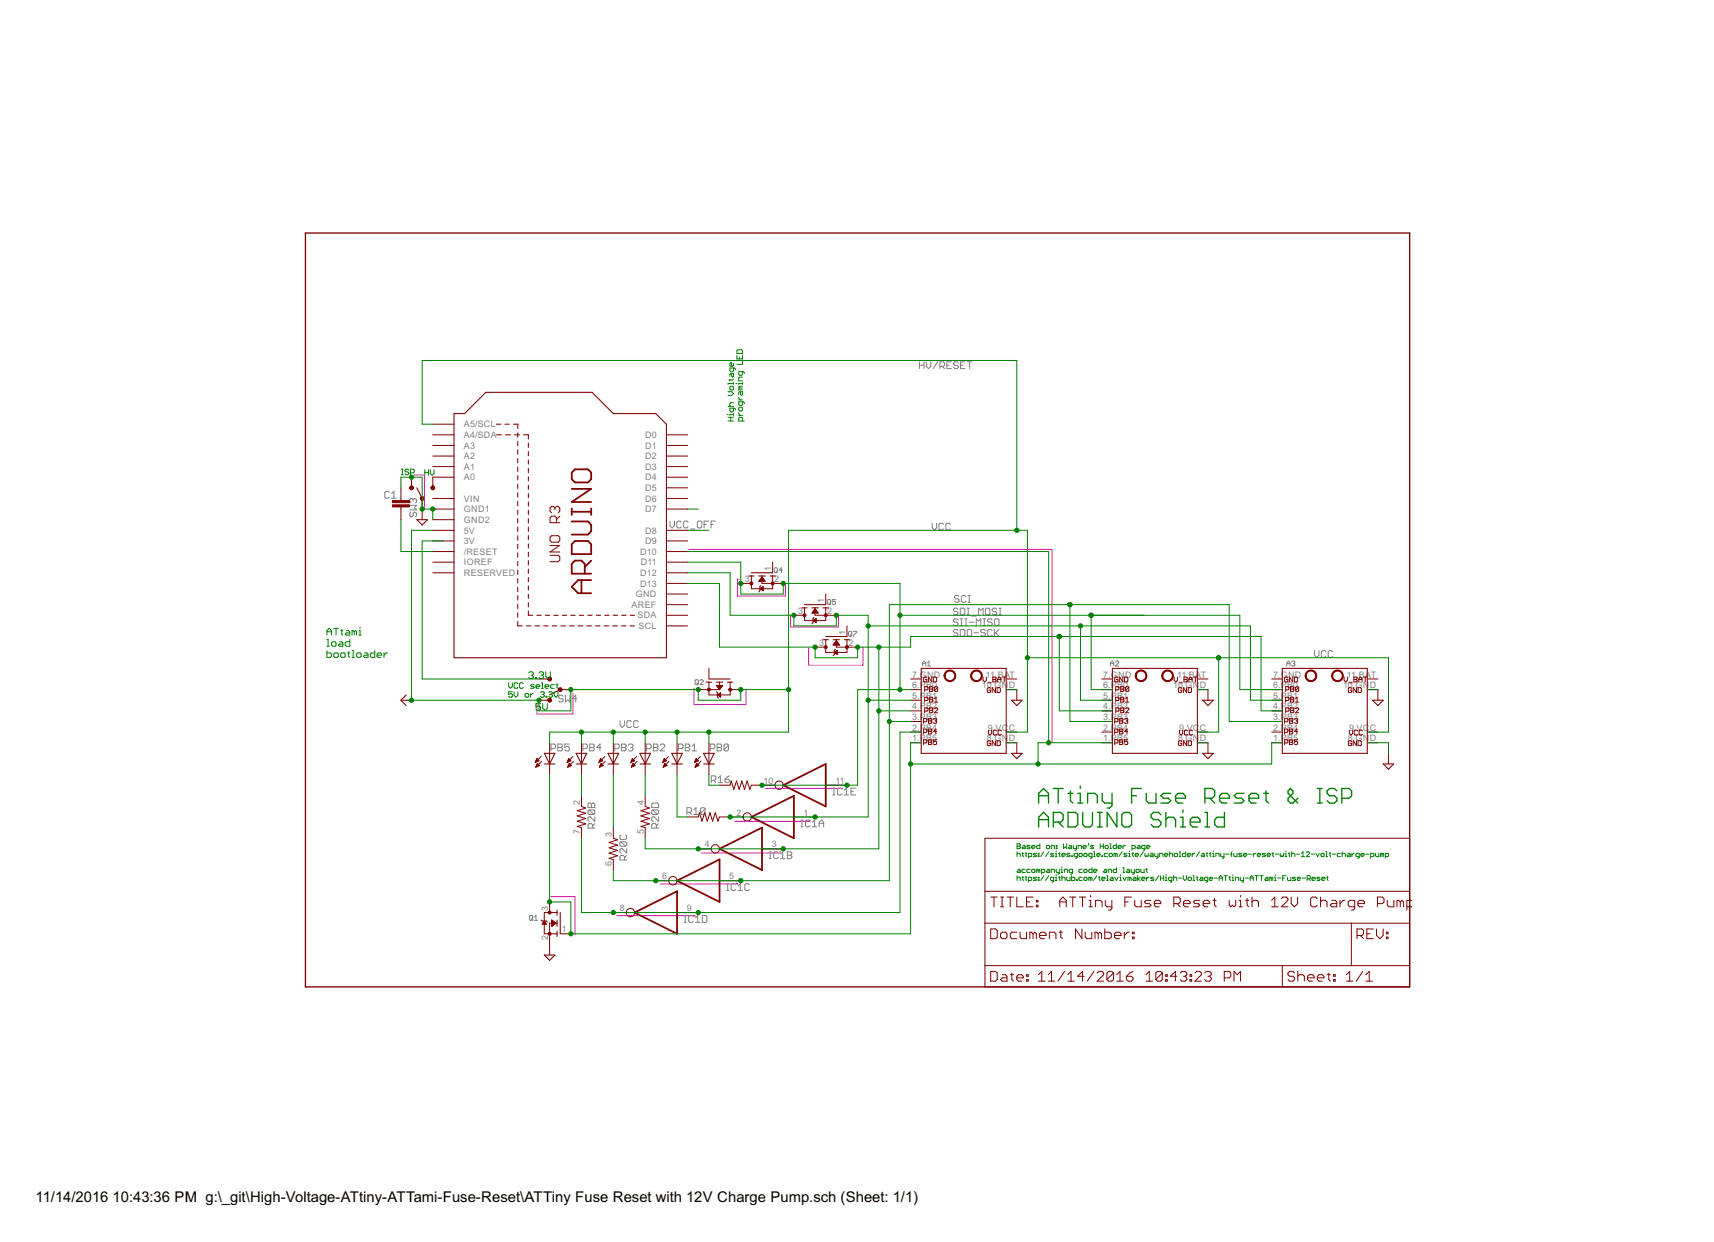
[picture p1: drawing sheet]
<svg xmlns="http://www.w3.org/2000/svg" width="410mm" height="297mm" viewBox="0 0 410 297" stroke-linecap="round" stroke-linejoin="round" font-family="sans-serif">
<defs><g id="words">
<g font-size="4">
<text x="8.5" y="287.5">11/14/2016</text>
<text x="26.9" y="287.5">10:43:36 PM g:\_git\High-Voltage-ATtiny-ATTami-Fuse-Reset\ATTiny Fuse Reset with 12V Charge Pump.sch (Sheet: 1/1)</text>
</g>
<g font-size="2.4" fill="#808080">
<text x="111" y="102.2">A5/SCL</text>
<text x="111" y="104.7">A4/SDA</text>
<text x="111" y="107.3">A3</text>
<text x="154.3" y="104.7">D0</text>
<text x="154.3" y="107.3">D1</text>
<text x="111" y="109.8">A2</text>
<text x="111" y="112.4">A1</text>
<text x="154.3" y="109.8">D2</text>
<text x="154.3" y="112.4">D3</text>
<text x="111" y="114.9">A0</text>
<text x="111" y="120">VIN</text>
<text x="154.3" y="114.9">D4</text>
<text x="154.3" y="117.4">D5</text>
<text x="154.3" y="120">D6</text>
<text x="111" y="122.5">GND1</text>
<text x="111" y="125.1">GND2</text>
<text x="154.3" y="122.5">D7</text>
<text x="110.9" y="127.6">5V</text>
<text x="110.9" y="130.1">3V</text>
<text x="154.3" y="127.6">D8</text>
<text x="154.3" y="130.1">D9</text>
<text x="110.9" y="132.7">/RESET</text>
<text x="111" y="135.2">IOREF</text>
<text x="111" y="137.8">RESERVED</text>
<text x="153.1" y="132.7">D10</text>
<text x="153.1" y="137.8">D12</text>
<text x="153.2" y="135.2">D11</text>
<text x="184.4" y="136.6" transform="rotate(-90 184.4 136.6)">1</text>
<text x="152.1" y="142.8">GND</text>
<text x="153.1" y="140.3">D13</text>
<text x="178.2" y="139.2">3</text>
<text x="185.1" y="139.2">2</text>
<text x="151.1" y="145.4">AREF</text>
<text x="152.4" y="147.9">SDA</text>
<text x="190.9" y="146.8">3</text>
<text x="197.1" y="144.3" transform="rotate(-90 197.1 144.3)">1</text>
<text x="197.8" y="146.8">2</text>
<text x="152.7" y="150.5">SCL</text>
<text x="195.9" y="154.4">3</text>
<text x="202.2" y="151.9" transform="rotate(-90 202.2 151.9)">1</text>
<text x="202.9" y="154.4">2</text>
<text x="218.1" y="162">7.GND</text>
<text x="218.1" y="164.6">6.PB0</text>
<text x="218.1" y="167.1">5.PB1</text>
<text x="234.9" y="164.6">10.GN</text>
<text x="235.8" y="162">11.BAT</text>
<text x="241.2" y="164.6">D</text>
<text x="263.9" y="162">7.GND</text>
<text x="263.9" y="164.6">6.PB0</text>
<text x="263.9" y="167.1">5.PB1</text>
<text x="280.6" y="164.6">10.GN</text>
<text x="281.5" y="162">11.BAT</text>
<text x="287" y="164.6">D</text>
<text x="304.5" y="162">7.GND</text>
<text x="304.5" y="164.6">6.PB0</text>
<text x="304.5" y="167.1">5.PB1</text>
<text x="321.2" y="164.6">10.GN</text>
<text x="322.1" y="162">11.BAT</text>
<text x="327.6" y="164.6">D</text>
<text x="218.1" y="169.7">4.PB2</text>
<text x="218.1" y="172.2">3.PB3</text>
<text x="263.9" y="169.7">4.PB2</text>
<text x="263.9" y="172.2">3.PB3</text>
<text x="304.5" y="169.7">4.PB2</text>
<text x="304.5" y="172.2">3.PB3</text>
<text x="218.1" y="174.7">2.PB4</text>
<text x="218.1" y="177.3">1.PB5</text>
<text x="236" y="177.3">8.GN</text>
<text x="236.3" y="174.7">9.VC</text>
<text x="241.2" y="177.3">D</text>
<text x="241.2" y="174.7">C</text>
<text x="263.9" y="174.7">2.PB4</text>
<text x="263.9" y="177.3">1.PB5</text>
<text x="281.8" y="177.3">8.GN</text>
<text x="282" y="174.7">9.VC</text>
<text x="287" y="174.7">C</text>
<text x="287" y="177.3">D</text>
<text x="304.5" y="174.7">2.PB4</text>
<text x="304.5" y="177.3">1.PB5</text>
<text x="322.4" y="177.3">8.GN</text>
<text x="322.6" y="174.7">9.VC</text>
<text x="327.6" y="177.3">D</text>
<text x="327.6" y="174.7">C</text>
<text x="182.6" y="187.4">10</text>
<text x="199.8" y="187.4">11</text>
<text x="138.7" y="192.5" transform="rotate(-90 138.7 192.5)">2</text>
<text x="153.9" y="192.5" transform="rotate(-90 153.9 192.5)">4</text>
<text x="176.2" y="195">2</text>
<text x="192.2" y="195">1</text>
<text x="138.7" y="199.5" transform="rotate(-90 138.7 199.5)">7</text>
<text x="146.3" y="200.1" transform="rotate(-90 146.3 200.1)">3</text>
<text x="153.9" y="199.5" transform="rotate(-90 153.9 199.5)">5</text>
<text x="168.6" y="202.7">4</text>
<text x="184.6" y="202.7">3</text>
<text x="146.3" y="207.1" transform="rotate(-90 146.3 207.1)">6</text>
<text x="158.4" y="210.3">6</text>
<text x="174.4" y="210.3">5</text>
<text x="131.1" y="217.9" transform="rotate(-90 131.1 217.9)">3</text>
<text x="148.2" y="217.9">8</text>
<text x="164.3" y="217.9">9</text>
<text x="131.1" y="224.9" transform="rotate(-90 131.1 224.9)">2</text>
<text x="134.3" y="223">1</text>
</g>
</g></defs>
<g fill="none" stroke="#f0f" stroke-width=".24">
<path d="M98.9 113.6h2.6v8.2M164.7 131.4h86.9v46.2M177.2 138.5h-.8v4.1h11.4v-3.1M172.1 142.1v2.5M200.5 146.9v3h-11.4v-2.7M206.4 154.8v4.3h-13v-4.1M137 165.7v5.1h-8.6v-2.6M166 164.7v3.8h12.4v-3.6M183 188.6h18.5M193.7 196.2v.2h-18.1M131.7 214.4h5.8v9.2M147.4 219h18.8v.3"/>
<path d="M176.1 211.1l.3 .3h-18.5M186.6 203.5v.5h-18.8"/>
</g>
<g fill="none" stroke="#808080" stroke-width=".24">
<path d="M219.9 86.5v1.7M219.9 87.4h1.1M221 86.5v1.7M221.5 86.5v1.1l.6 .6 .5-.6v-1.1M224.3 86.5l-1.1 1.7M224.8 87.6h.8l.3-.2v-.6l-.3-.3h-.8v1.7M225.4 87.6l.5 .6M226.4 87.4h.6M227.5 86.5h-1.1v1.7h1.1M229.2 86.8l-.3-.3h-.6l-.2 .6 .2 .3h.6l.3 .5-.3 .3h-.6l-.2-.3M229.7 87.4h.6M230.8 86.5h-1.1v1.7h1.1"/>
<path d="M231.4 86.5h1.1M231.9 86.5v1.7M93.1 117.8l-.3-.3h-.5l-.3 .3v1.1l.3 .2h.5l.3-.2M93.7 119.1h1.1M93.7 118.1l.5-.6v1.6M98.8 119.5l-.2-.3h-.3l-.3 .3v.5l.3 .3M98.8 119.5v.3M98.8 119.5l.3-.3h.3l.2 .3v.5l-.2 .3M98 120.9h1.6l-.5 .5 .5 .5h-1.6M98.3 122.5l-.3 .3v.5l.3 .3h.3l.2-.3v-.5l.3-.3 .5 .3v.5l-.2 .3M160.2 124.6v1.1l.6 .6 .5-.6v-1.1M162.9 124.9l-.2-.3h-.6l-.2 .3v1.1l.2 .3h.6l.2-.3"/>
<path d="M164.6 124.9l-.3-.3h-.5l-.3 .3v1.1l.3 .3h.5l.3-.3M165.1 126.5h1.1M167 124.6h.6l.3 .3v1.1l-.3 .3h-.6l-.2-.3v-1.1zM168.4 125.4h.6M169.5 124.6h-1.1v1.7M170.1 125.4h.5M171.1 124.6h-1v1.7M185.4 135.8h.3l.2 .2v.8l-.2 .1h-.3l-.2-.1v-.8zM185.5 136.5l.4 .4M187.1 136.4h-.8l.6-.6v1.1M222.9 125.1v1.1l.6 .6 .5-.6v-1.1M225.7 125.4l-.3-.3h-.5l-.3 .3v1.1l.3 .3h.5l.3-.3"/>
<path d="M227.3 125.4l-.3-.3h-.5l-.3 .3v1.1l.3 .3h.5l.3-.3M198.1 143.4h.3l.2 .2v.8l-.2 .2h-.3l-.2-.2v-.8zM198.2 144.2l.4 .4M199.8 143.4h-.8v.6l.4-.2 .4 .2v.4l-.2 .2h-.4l-.2-.2M203.1 151h.4l.2 .2v.8l-.2 .2h-.4l-.2-.2v-.8zM203.3 151.8l.4 .4M204.1 151h.8l-.8 1.2M220.6 159.3v-.8l.4-.4 .4 .4v.8M220.6 158.7h.8M221.8 158.5l.4-.4v1.2M221.8 159.3h.8M229.1 150.8l-.3-.3h-.5l-.3 .3v.3l.3 .2h.5l.3 .3v.3l-.3 .2h-.5l-.3-.2"/>
<path d="M229.1 148.3l-.3-.3h-.5l-.3 .3v.2l.3 .3h.5l.3 .3v.3l-.3 .2h-.5l-.3-.2M229.1 145.7l-.3-.2h-.5l-.3 .2v.3l.3 .3h.5l.3 .2v.3l-.3 .3h-.5l-.3-.3M229.4 142.7l-.3-.3h-.5l-.3 .3v.2l.3 .3h.5l.3 .3v.3l-.3 .2h-.5l-.3-.2M229.7 150.5h.8l.3 .3v1.1l-.3 .2h-.8zM229.7 148h.5M229.7 149.6h.5M229.7 145.5h.8l.3 .2v1.1l-.3 .3h-.8zM229.9 148v1.6M230.8 148h.5M230.8 149.6h.5M231 142.7l-.3-.3h-.5l-.3 .3v1.1l.3 .2h.5l.3-.2M231 148v1.6"/>
<path d="M231.3 145.5h.5M231.3 147.1h.5M231.6 150.5h.5l.3 .3v1.1l-.3 .2h-.5l-.3-.2v-1.1zM231.6 142.4h.5M231.6 144h.5M231.6 145.5v1.6M231.8 142.4v1.6M231.8 148.8h1.1M232.4 147.3h1.1M232.9 151.3h1.1M233.5 149.6v-1.6l.5 .5 .6-.5v1.6M234 147.1v-1.6l.6 .5 .5-.5v1.6"/>
<path d="M235.1 148h.6M235.1 149.6h.6M235.4 148v1.6M235.7 150.8l-.3-.3h-.6l-.2 .3v.3l.2 .2h.6l.3 .3v.3l-.3 .2h-.6l-.2-.2M235.7 145.7l.2-.2h.6l.2 .2v1.1l-.2 .3h-.6l-.2-.3zM237.3 150.8l-.3-.3h-.5l-.3 .3v1.1l.3 .2h.5l.3-.2M237.3 148.3l-.3-.3h-.5l-.3 .3 .3 .5h.5l.3 .3v.3l-.3 .2h-.5l-.3-.2M237.8 148.3l.3-.3h.6l.2 .3v1.1l-.2 .2h-.6l-.3-.2zM237.8 150.5v1.6M238.1 151.3l.8 .8M238.4 145.7l-.3-.2h-.5l-.3 .2v.3l.3 .3h.5l.3 .2-.3 .6h-.5l-.3-.3M238.9 150.5l-1.1 1.1"/>
<path d="M239 145.5h.5M239 147.1h.5M239.2 145.5v1.6M265.6 158.7h.8M265.6 159.3v-.8l.4-.4 .4 .4v.8M266.8 158.3l.2-.2 .5 .2v.2l-.7 .8h.7M307.7 158.7h.8M307.7 159.3v-.8l.4-.4 .4 .4v.8M308.9 158.3l.6-.2 .2 .2-.2 .4M309.3 158.7h.2M309.5 158.7l.2 .2-.2 .4h-.4l-.2-.2M314.4 155.6v1.1l.5 .5 .5-.5v-1.1"/>
<path d="M317.1 155.9l-.3-.3h-.5l-.3 .3v1.1l.3 .2h.5l.3-.2M318.7 155.9l-.2-.3h-.6l-.3 .3v1.1l.3 .2h.6l.2-.2M131.8 179h.8l.3-.2v-.6l-.3-.3h-.8v1.7M133.4 177.9h.8l.3 .3-.3 .6 .3 .5-.3 .3h-.8zM133.4 178.8h.8M134.7 166.5l-.3-.2h-.5l-.3 .5 .3 .3h.5l.3 .5-.3 .3h-.5l-.3-.3M135.2 166.3v1.6l.6-.5 .5 .5v-1.6M136.1 177.9h-1.1v.9l.6-.3h.3l.2 .3v.5l-.2 .3h-.6l-.3-.3M138 167.1h-1.1l.8-.8v1.6M139.4 179h.8l.3-.2v-.6l-.3-.3h-.8v1.7M141 177.9h.8l.3 .3v.3l-.3 .3 .3 .2v.3l-.3 .3h-.8zM141 178.8h.8"/>
<path d="M143.8 178.8h-1.1l.8-.9v1.7M147 179h.8l.3-.2v-.6l-.3-.3h-.8v1.7M148.3 172.4v1.1l.5 .5 .6-.5v-1.1M148.7 177.9h.8l.2 .3v.3l-.2 .3 .2 .2v.3l-.2 .3h-.8zM148.7 178.8h.8M150.3 178.2l.3-.3h.5l.3 .3v.3l-.3 .3M150.8 178.8h.3M151 172.6l-.3-.2h-.5l-.3 .2v1.1l.3 .3h.5l.3-.3M151.1 178.8l.3 .2v.3l-.3 .3h-.5l-.3-.3M152.7 172.6l-.3-.2h-.6l-.2 .2v1.1l.2 .3h.6l.3-.3M154.6 179h.8l.3-.2v-.6l-.3-.3h-.8v1.7M156.3 177.9h.8l.3 .3v.3l-.3 .3 .3 .2v.3l-.3 .3h-.8z"/>
<path d="M156.3 178.8h.8M157.9 178.2l.3-.3h.5l.3 .3v.3l-1.1 1.1h1.1M162.2 179h.9l.2-.2v-.6l-.2-.3h-.9v1.7M163.9 177.9h.8l.3 .3v.3l-.3 .3 .3 .2v.3l-.3 .3h-.8zM163.9 178.8h.8M165.5 179.6h1.1M165.5 178.5l.6-.6v1.7M166.4 162.6l.6 .2v.7l-.2 .2h-.4l-.2-.2v-.7zM166.6 163.3l.4 .4M167.4 162.8l.2-.2h.4l.2 .2v.2l-.8 .7h.8M169.9 179h.8l.3-.2v-.6l-.3-.3h-.8v1.7M171.5 177.9h.8l.3 .3v.3l-.3 .3 .3 .2v.3l-.3 .3h-.8z"/>
<path d="M171.5 178.8h.8M174.2 178.2l-.2-.3h-.6l-.3 .3v1.1M174.2 178.2v1.1l-.2 .3h-.6l-.3-.3M174.2 178.2l-1.1 1.1M140.6 192.3l.3-.2h.3l.3 .2 .5-.2 .3 .2v.8h-1.7zM140.9 193.7l-.3 .3v.5l.3 .3h1.1M140.9 193.7h1.1l.3 .3v.5l-.3 .3M140.9 193.7l1.1 1.1M141.5 192.3v.8M141.7 198.1v-.8l-.2-.3h-.6l-.3 .3v.8h1.7M142.3 195.3v1.1l-1.1-1.1-.6 .3v.6l.3 .2M142.3 197l-.6 .5"/>
<path d="M148.5 199.7l-.2 .3v.5l.2 .3h1.1l.3-.3v-.5l-.3-.3M155.9 192.3l.2-.2h1.1l.3 .2v.8h-1.6zM156.1 193.7l-.2 .3v.5l.2 .3h1.1M156.1 193.7h1.1l.3 .3v.5l-.3 .3M156.1 193.7l1.1 1.1M157 198.1v-.8l-.3-.3h-.6l-.2 .3v.8h1.6M157.5 195.3v1.1l-1.1-1.1-.5 .3v.6l.2 .2M157.5 197l-.5 .5M164.3 194.2h.8l.3-.2v-.6l-.3-.2h-.8v1.6M164.8 194.2l.6 .6M165.9 193.7l.6-.5v1.6M165.9 194.8h1.1"/>
<path d="M168.6 193.4l-.2-.2h-.6l-.2 .2v1.1M168.6 193.4v1.1l-.2 .3h-.6l-.2-.3M168.6 193.4l-1 1.1M170.1 186.6h.8l.3-.2v-.6l-.3-.3h-.8v1.7M170.7 186.6l.5 .6M171.8 186.1l.5-.6v1.7M171.8 187.2h1M173.4 186.4h.8l.3 .5-.3 .3h-.5l-.3-.3zM174.5 185.5l-1.1 .9M191.6 197.7h.5M191.6 196.1h.5M191.8 196.1v1.6"/>
<path d="M193.7 196.4l-.2-.3h-.6l-.3 .3v1.1l.3 .2h.6l.2-.2M194.3 197.7h1.1M194.3 196.7l.5-.6v1.6M195.9 197.7v-1l.5-.6 .6 .6v1M195.9 196.9h1.1M199.2 190.1h.5M199.2 188.5h.5M199.4 188.5v1.6M201.3 188.8l-.2-.3h-.6l-.2 .3v1l.2 .3h.6l.2-.3M201.9 190.1h1.1M201.9 189l.5-.5v1.6M203.5 189.3h.6"/>
<path d="M204.6 188.5h-1.1v1.6h1.1M126.8 218.9h.4l.2 .2v.8l-.2 .2h-.4l-.2-.2v-.8zM127 219.7l.4 .4M127.8 219.3l.4-.4v1.2M148.5 201.3h1.1l.3 .3v.5l-.3 .3M148.5 201.3l-.2 .3v.5l.2 .3h1.1M148.5 201.3l1.1 1.1M149.4 205.7v-.8l-.3-.3h-.6l-.2 .3v.8h1.6M149.9 203v1l-1.1-1-.5 .2v.6l.2 .2M149.9 204.6l-.5 .5M163.6 219h.5M163.9 219v1.6"/>
<path d="M165.8 219.2l-.3-.2h-.5l-.3 .2v1.1l.3 .3h.5l.3-.3M166.3 219.5l.6-.5v1.6M168 219h.8l.3 .2v1.1l-.3 .3h-.8zM173.8 213h.5M173.8 211.3h.5M174.1 211.3v1.7M176 211.6l-.3-.3h-.6l-.2 .3v1.1l.2 .3h.6l.3-.3M176.5 213h1.1M176.5 211.9l.5-.6v1.7M179.2 211.6l-.3-.3h-.5l-.3 .3v1.1l.3 .3h.5l.3-.3M183.9 205.4h.6M183.9 203.7h.6"/>
<path d="M184.2 203.7v1.7M186.1 204l-.3-.3h-.5l-.3 .3v1.1l.3 .3h.5l.3-.3M186.7 205.4h1M186.7 204.3l.5-.6v1.7M188.3 203.7h.8l.3 .3v.3l-.3 .2 .3 .3v.3l-.3 .3h-.8zM188.3 204.5h.8M127.8 220.1h.8M163.6 220.6h.5M166.3 220.6h1.1"/>
</g>
<path d="M73 55.7h264.1v180.3h-264.1z" fill="none" stroke="#800000" stroke-width=".32"/>
<g fill="none" stroke="#800000" stroke-width=".24">
<path d="M95.9 116.7v3M98.4 114.1v2.6M101 119.2v5.1M103.5 104h5.1M103.5 106.5h5.1M103.5 109.1h5.1M103.5 111.6h5.1M103.5 119.2h5.1M103.5 101.5h5.1M108.6 114.1h-5.1v2.6M159.4 104h5.1M159.4 106.5h5.1"/>
<path d="M159.4 109.1h5.1M159.4 111.6h5.1M159.4 114.1h5.1M159.4 116.7h5.1M159.4 119.2h5.1M95.9 121.2v3.1M103.5 121.8h5.1M103.5 126.8h5.1M103.5 129.4h5.1M103.5 131.9h5.1M103.5 134.5h5.1M103.5 137h5.1"/>
<path d="M103.5 124.3h5.1M131.6 132.8h1.9l.4 .4v.8l-.4 .3h-1.9M131.6 128.5l.3-.4h1.6l.4 .4v.8l-.4 .4h-1.6l-.3-.4zM131.6 130.5h2.3l-2.3 1.5h2.3M132.7 121.5l.4-.4h.4l.4 .4v.8l-.4 .4M132.7 121.5l-.4-.4h-.4l-.3 .4v.8l.3 .4M132.7 121.5v.4M133.1 125v-1.2l-.4-.4h-.8l-.3 .4v1.2h2.3M133.9 123.4l-.8 .8M159.4 121.8h5.1M159.4 126.8h5.1M159.4 129.4h5.1"/>
<path d="M159.4 131.9h5.1M159.4 134.5h5.1M159.4 137h5.1M159.4 139.5h5.1M177.2 139.5h2.5M179.7 137.8v3h5.1v-3M181.5 138.9h1.4M181.6 138.8h1.2M181.7 138.7h1.1M181.8 138.6h.9M181.9 138.5h.7M182 138.3h.5"/>
<path d="M182.1 138.2h.3M182.2 138.1h.1M182.2 137.8v1.7h5.1M182.2 138l.8 1h-1.5zM184.8 134.5v2.5M159.4 142.1h5.1M159.4 144.6h5.1M159.4 149.7h5.1M159.4 147.2h5.1M169.5 159.9v2.5M181.7 140.8l.8-.5v1zM181.8 140.9h.7"/>
<path d="M181.8 140.7h.7M182 140l-.3 .3v1l-.2 .3M182 140.6h.5M182 141h.5M182.2 141.1h.3M182.2 140.5h.3M182.4 141.2h.1M182.4 140.4h.1M189.9 147.2h2.5M192.4 145.4v3h5.1v-3M194.3 146.5h1.3M194.4 146.4h1.1"/>
<path d="M194.4 148.4l.8-.5v1zM194.4 146.3h1M194.5 148.5h.7M194.5 146.2h.8M194.5 148.3h.7M194.6 146h.7M194.7 148.6h.5M194.7 147.7l-.3 .2v1l-.2 .3M194.7 145.9h.5M194.7 148.2h.5M194.8 145.8h.3M194.9 148.7h.3"/>
<path d="M194.9 145.7h.1M194.9 148.1h.3M194.9 145.4v1.8h5.1M194.9 154.8h2.6M194.9 145.6l.8 1h-1.5zM195 148.8h.2M195.1 148h.1M197.5 153v3h5.1v-3M197.5 142.1v2.5M199.3 154.1h1.4M199.4 154h1.2M199.5 156l.8-.5v1z"/>
<path d="M199.5 153.9h1M199.6 153.8h.8M199.6 155.9h.7M199.7 153.6h.6M199.7 156.2h.6M199.8 155.3l-.3 .2v1l-.2 .3M199.8 153.5h.4M199.8 155.8h.5M199.9 156.3h.4M199.9 153.4h.2M200 153.3h.1M200 153v1.8h5.1"/>
<path d="M200 155.7h.3M200 153.2l.8 1.1h-1.5zM200.1 156.4h.2M200.2 155.6h.1M200.3 156.5h.1M202.6 149.7v2.5M95.9 167.5h2.5M128.9 162.4h2.5M128.9 167.5h2.5M131.4 177.6v7.7M134 164.9h2.5M139.1 177.6v7.7"/>
<path d="M146.7 177.6v7.7M154.3 177.6v7.7M161.9 177.6v7.7M167 164.9h5.1M169.5 163.2v3h5.1v-3M169.5 177.6v7.7M171.3 165.4l.3 .3v1l.2 .3M171.3 163.9h1.5l-.7 1zM171.4 164h1.4M171.5 164.1h1.2M171.6 166.2l.7-.5v1zM171.6 164.3h1"/>
<path d="M171.7 164.4h.8M171.7 166.3h.6M171.8 164.5h.6M171.8 166.1h.5M171.9 164.6h.4M171.9 166.4h.4M171.9 165.9h.4M171.9 164.7h.3M172 164.9h.1M172.1 163.2v1.7M172.1 166.6h.2M172.1 165.8h.2"/>
<path d="M172.3 166.7h.1M172.3 165.7h.1M174.6 164.9h2.6M217.8 162.4h2.5M217.8 167.5h2.5M217.8 164.9h2.5M217.8 170h2.5M217.8 172.6h2.5M217.8 175.1h2.5M217.8 177.6h2.5M220.9 172.6h.6l.2-.2v-.4l-.2-.2h-.6v1.2M220.9 175.2h.6l.2-.2v-.4l-.2-.2h-.6v1.1"/>
<path d="M220.9 177.7h.6l.2-.2v-.4l-.2-.2h-.6v1.2M221.1 165h.6l.2-.2v-.4l-.2-.2h-.6v1.2M221.1 167.5h.6l.2-.2v-.4l-.2-.1h-.6v1.1M221.1 170.1h.6l.2-.2v-.4l-.2-.2h-.6v1.2M221.7 162.1l-.2-.2h-.4l-.2 .2v.8l.2 .2 .6-.2v-.4h-.4M222.1 176.9h.6l.1 .2-.1 .4 .1 .4-.1 .2h-.6zM222.1 171.8h.6l.1 .2-.1 .4 .1 .4-.1 .2h-.6zM222.1 174.4h.6l.1 .2-.1 .4 .1 .3-.1 .2h-.6zM222.1 172.4h.6M222.1 175h.6M222.1 177.5h.6M222.3 169.3h.6l.2 .2-.2 .4 .2 .4-.2 .2h-.6z"/>
<path d="M222.3 164.2h.6l.2 .2-.2 .4 .2 .4-.2 .2h-.6zM222.3 166.8h.6l.2 .1-.2 .4 .2 .4-.2 .2h-.6zM222.3 164.8h.6M222.3 167.3h.6M222.3 169.9h.6M222.8 161.9v1.2l-.7-1.2v1.2M223.2 161.9h.6l.2 .2v.8l-.2 .2h-.6zM223.2 172l.2-.2h.4l.2 .2-.2 .4M223.5 169.5l.2-.2h.4l.2 .2v.2l-.8 .8h.8M223.5 167.9h.8M223.5 167.2l.4-.4v1.1M223.6 172.4h.2"/>
<path d="M223.8 172.4l.2 .2-.2 .4h-.4l-.2-.2M224 176.9h-.8v.6l.4-.2 .4 .2v.4l-.2 .2h-.4l-.2-.2M224 175h-.8l.6-.6v1.1M224.3 164.4l-.2-.2h-.4l-.2 .2v.8M224.3 164.4v.8l-.2 .2h-.4l-.2-.2M224.3 164.4l-.8 .8M235.1 161.9v.8l.4 .4 .4-.4v-.8M236.3 163.3h.8M236.4 174.6v.8l.4 .4 .4-.4v-.8M236.9 164.7l-.2-.2h-.4l-.2 .2v.7l.2 .2 .6-.2v-.3h-.4M236.9 177.4l-.2-.2h-.4l-.2 .2v.7l.2 .2 .6-.2v-.3h-.4M237.4 161.9h.6l.2 .2-.2 .4 .2 .4-.2 .2h-.6z"/>
<path d="M237.4 162.5h.6M238.1 164.5v1.1l-.8-1.1v1.1M238.1 177.2v1.1l-.8-1.1v1.1M238.3 174.8l-.2-.2h-.4l-.1 .2v.8l.1 .2h.4l.2-.2M238.5 164.5h.6l.1 .2v.7l-.1 .2h-.6zM238.5 177.2h.6l.1 .2v.7l-.1 .2h-.6zM238.6 162.5h.8M238.6 163.1v-.8l.4-.4 .4 .4v.8M239.5 174.8l-.2-.2h-.4l-.2 .2v.8l.2 .2h.4l.2-.2M239.8 161.9h.8M240.2 161.9v1.2M240.6 164.9h2.6v2.6"/>
<path d="M240.6 177.6h2.6v2.6M240.6 162.4h2.6M240.6 175.1h2.6M263.5 162.4h2.5M263.5 167.5h2.5M263.5 164.9h2.5M263.5 170h2.5M263.5 172.6h2.5M263.5 175.1h2.5M263.5 177.6h2.5M266.6 172.6h.6l.2-.2v-.4l-.2-.2h-.6v1.2M266.6 175.2h.6l.2-.2v-.4l-.2-.2h-.6v1.1"/>
<path d="M266.6 177.7h.6l.2-.2v-.4l-.2-.2h-.6v1.2M266.8 165h.6l.2-.2v-.4l-.2-.2h-.6v1.2M266.8 167.5h.6l.2-.2v-.4l-.2-.1h-.6v1.1M266.8 170.1h.6l.2-.2v-.4l-.2-.2h-.6v1.2M267.4 162.1l-.2-.2-.6 .2v.8l.2 .2h.4l.2-.2v-.4h-.4M267.8 171.8h.6l.1 .2-.1 .4 .1 .4-.1 .2h-.6zM267.8 172.4h.6M267.8 174.4h.6l.1 .2-.1 .4 .1 .3-.1 .2h-.6zM267.8 175h.6M267.8 176.9h.6l.1 .2-.1 .4 .1 .4-.1 .2h-.6zM267.8 177.5h.6M268 164.2h.6l.2 .2-.2 .4 .2 .4-.2 .2h-.6z"/>
<path d="M268 164.8h.6M268 166.8h.6l.2 .1-.2 .4 .2 .4-.2 .2h-.6zM268 167.3h.6M268 169.3h.6l.2 .2-.2 .4 .2 .4-.2 .2h-.6zM268 169.9h.6M268.5 161.9v1.2l-.7-1.2v1.2M268.9 161.9h.6l.2 .2v.8l-.2 .2h-.6zM268.9 172l.2-.2h.4l.2 .2-.2 .4M269.2 167.9h.8M269.2 169.5l.2-.2h.4l.2 .2v.2l-.8 .8h.8M269.2 167.2l.4-.4v1.1M269.3 172.4h.2"/>
<path d="M269.5 172.4l.2 .2-.2 .4h-.4l-.2-.2M269.7 175h-.8l.6-.6v1.1M269.7 176.9h-.8v.6l.4-.2 .4 .2v.4l-.2 .2h-.4l-.2-.2M270 164.4l-.2-.2h-.4l-.2 .2v.8M270 164.4v.8l-.2 .2h-.4l-.2-.2M270 164.4l-.8 .8M280.8 161.9v.8l.4 .4 .4-.4v-.8M282 163.3h.8M282.1 174.6v.8l.4 .4 .4-.4v-.8M282.6 164.7l-.2-.2-.6 .2v.7l.2 .2h.4l.2-.2v-.3h-.4M282.6 177.4l-.2-.2-.6 .2v.7l.2 .2h.4l.2-.2v-.3h-.4M283.2 161.9h.5l.3 .2-.3 .4 .3 .4-.3 .2h-.5z"/>
<path d="M283.2 162.5h.5M283.8 164.5v1.1l-.8-1.1v1.1M283.8 177.2v1.1l-.8-1.1v1.1M284 174.8l-.2-.2h-.3l-.2 .2v.8l.2 .2h.3l.2-.2M284.2 164.5h.6l.2 .2v.7l-.2 .2h-.6zM284.2 177.2h.6l.2 .2v.7l-.2 .2h-.6zM284.3 162.5h.8M284.3 163.1v-.8l.4-.4 .4 .4v.8M285.2 174.8l-.2-.2h-.4l-.2 .2v.8l.2 .2 .6-.2M285.5 161.9h.8M285.9 161.9v1.2M286.4 162.4h2.5"/>
<path d="M286.4 164.9h2.5v2.6M286.4 175.1h2.5M286.4 177.6h2.5v2.6M304.1 162.4h2.6M304.1 167.5h2.6M304.1 164.9h2.6M304.1 170h2.6M304.1 172.6h2.6M304.1 175.1h2.6M304.1 177.6h2.6M307.2 172.6h.6l.2-.2v-.4l-.2-.2h-.6v1.2M307.2 175.2h.6l.2-.2v-.4l-.2-.2h-.6v1.1"/>
<path d="M307.2 177.7h.6l.2-.2v-.4l-.2-.2h-.6v1.2M307.5 165h.6l.2-.2v-.4l-.2-.2h-.6v1.2M307.5 167.5h.6l.2-.2v-.4l-.2-.1h-.6v1.1M307.5 170.1h.6l.2-.2v-.4l-.2-.2h-.6v1.2M308 162.1l-.2-.2h-.4l-.2 .2v.8l.2 .2h.4l.2-.2v-.4h-.4M308.4 171.8h.6l.2 .2-.2 .4 .2 .4-.2 .2h-.6zM308.4 172.4h.6M308.4 174.4h.6l.2 .2-.2 .4 .2 .3-.2 .2h-.6zM308.4 175h.6M308.4 176.9h.6l.2 .2-.2 .4 .2 .4-.2 .2h-.6zM308.4 177.5h.6M308.7 166.8h.5l.2 .1-.2 .4 .2 .4-.2 .2h-.5z"/>
<path d="M308.7 164.2h.5l.2 .2-.2 .4 .2 .4-.2 .2h-.5zM308.7 164.8h.5M308.7 167.3h.5M308.7 169.3h.5l.2 .2-.2 .4 .2 .4-.2 .2h-.5zM308.7 169.9h.5M309.2 161.9v1.2l-.8-1.2v1.2M309.6 161.9h.6l.1 .2v.8l-.1 .2h-.6zM309.6 172l.2-.2h.4l.1 .2-.1 .4M309.8 167.9h.8M309.8 169.5l.2-.2h.4l.2 .2v.2l-.8 .8h.8M309.8 167.2l.4-.4v1.1M310 172.4h.2"/>
<path d="M310.2 172.4l.1 .2-.1 .4h-.4l-.2-.2M310.3 176.9h-.7v.6l.4-.2 .3 .2v.4l-.1 .2h-.4l-.2-.2M310.3 175h-.7l.6-.6v1.1M310.6 164.4l-.2-.2h-.4l-.2 .2v.8M310.6 164.4v.8l-.2 .2h-.4l-.2-.2M310.6 164.4l-.8 .8M321.5 161.9v.8l.3 .4 .4-.4v-.8M322.6 163.3h.8M322.7 174.6v.8l.4 .4 .4-.4v-.8M323.3 164.7l-.2-.2h-.4l-.2 .2v.7l.2 .2h.4l.2-.2v-.3h-.4M323.3 177.4l-.2-.2h-.4l-.2 .2v.7l.2 .2h.4l.2-.2v-.3h-.4M323.8 161.9h.6l.2 .2-.2 .4 .2 .4-.2 .2h-.6z"/>
<path d="M323.8 162.5h.6M324.4 164.5v1.1l-.8-1.1v1.1M324.4 177.2v1.1l-.8-1.1v1.1M324.7 174.8l-.2-.2h-.4l-.2 .2v.8l.2 .2h.4l.2-.2M324.8 164.5h.6l.2 .2v.7l-.2 .2h-.6zM324.8 177.2h.6l.2 .2v.7l-.2 .2h-.6zM325 162.5h.8M325 163.1v-.8l.4-.4 .4 .4v.8M325.8 174.8l-.2-.2-.5 .2v.8l.2 .2h.3l.2-.2M326.1 161.9h.8M326.5 161.9v1.2M327 162.4h2.5"/>
<path d="M327 164.9h2.5v2.6M327 175.1h2.5M327 177.6h2.5M128.1 182.2h.1M128.1 182.1h.4M128.2 182h.6M128.2 183.5h.1M128.2 181.9h.6M128.2 183.3h.3M128.3 181.8h.4M128.3 183.2h.5M128.3 181.6h.3"/>
<path d="M128.3 183.1h.7M128.4 183h.5M128.4 181.5h.1M128.4 181.4l.5 .5-.9 .4zM128.4 182.8h.4M128.5 182.7h.2M128.5 182.6h.1M128.5 182.6l-.4 .9M128.5 182.6l.5 .5M129 183.1l-.9 .4M129.4 180.9l-1.4 1.4M129.5 182.1l-1.4 1.4"/>
<path d="M135.7 182.2h.1M135.7 182.1h.4M135.8 182h.6M135.8 183.5h.1M135.8 181.9h.7M135.8 183.3h.3M135.9 183.2h.5M135.9 181.8h.4M135.9 181.6h.3M135.9 183.1h.8M136 183h.5M136 181.5h.1"/>
<path d="M136 181.4l.5 .5-.9 .4zM136 182.8h.4M136.1 182.7h.2M136.1 182.6h.1M136.1 182.6l-.3 .9M136.1 182.6l.6 .5M136.7 183.1l-.9 .4M137 180.9l-1.4 1.4M137.2 182.1l-1.4 1.4M139.1 190.3v2.6l1 .4-2.1 .6 2.1 .6-2.1 .6 2.1 .7-2.1 .6 2.1 .6-2.1 .7 1.1 .2v2.6M143.3 182.2h.2M143.3 182.1h.4"/>
<path d="M143.4 182h.6M143.4 183.5h.1M143.4 181.9h.7M143.4 183.3h.3M143.5 183.2h.5M143.5 181.8h.5M143.6 181.6h.2M143.6 183.1h.7M143.6 181.5h.1M143.6 183h.5M143.6 181.4l.5 .5-.8 .4zM143.7 182.8h.3"/>
<path d="M143.7 182.7h.2M143.8 182.6h.1M143.8 182.6l-.4 .9M143.8 182.6l.5 .5M144.3 183.1l-.9 .4M144.7 180.9l-1.4 1.4M144.8 182.1l-1.4 1.4M146.7 197.9v2.6l1 .4-2 .6 2 .6-2 .7 2 .6-2 .6 2 .7-2 .6 1 .2v2.6M150.9 182.2h.2M151 182.1h.4M151 183.5h.1M151 182h.6"/>
<path d="M151.1 181.9h.6M151.1 183.3h.2M151.1 181.8h.5M151.1 183.2h.5M151.2 181.6h.2M151.2 183.1h.7M151.2 181.5h.1M151.2 183h.6M151.3 181.4l.5 .5-.9 .4zM151.3 182.8h.3M151.3 182.7h.2M151.4 182.6h.1"/>
<path d="M151.4 182.6l-.4 .9M151.4 182.6l.5 .5M151.9 183.1l-.9 .4M152.3 180.9l-1.4 1.4M152.4 182.1l-1.4 1.4M154.3 190.3v2.6l1 .4-2 .6 2 .6-2 .6 2 .7-2 .6 2 .6-2 .7 1 .2v2.6M158.5 182.2h.2M158.6 182.1h.4M158.6 183.5h.1M158.6 182h.7M158.7 181.9h.6M158.7 183.3h.3"/>
<path d="M158.7 181.8h.5M158.7 183.2h.5M158.8 181.6h.3M158.8 183.1h.7M158.8 181.5h.2M158.8 183h.6M158.9 181.4l.5 .5-.9 .4zM158.9 182.8h.4M158.9 182.7h.3M159 182.6h.1M159 182.6l-.4 .9M159 182.6l.5 .5"/>
<path d="M159.5 183.1l-.9 .4M159.9 180.9l-1.4 1.4M160 182.1l-1.4 1.4M164.5 195.4h2.5l.3-1 .6 2 .6-2 .7 2 .6-2 .6 2 .7-2 .6 2 .4-1h5.6M166.2 182.2h.1M166.2 182.1h.4M166.2 182h.7M166.2 183.5h.1M166.3 181.9h.6M166.3 183.3h.3M166.3 181.8h.5M166.3 183.2h.6"/>
<path d="M166.4 181.6h.3M166.4 183.1h.7M166.5 181.5h.1M166.5 183h.5M166.5 181.4l.5 .5-.9 .4zM166.5 182.8h.4M166.6 182.7h.2M166.6 182.6h.1M166.6 182.6l-.4 .9M166.6 182.6l.5 .5M167.1 183.1l-.9 .4M167.5 180.9l-1.4 1.4"/>
<path d="M167.6 182.1l-1.4 1.4M172.1 187.8h2.5l.3-1 .6 2 .6-2 .7 2 .6-2 .7 2 .6-2 .6 2 .4-1h5.6M189.9 195.4h5M197.5 187.8h5.1M332.1 180.2v2.5M131.4 215.7v2.5M133.2 218.2h-3v5.1h3M146.7 218.2h3.1M156.8 210.6h3.1M161.9 218.2h5.1M167 203h3.1M172.1 210.6h5.1"/>
<path d="M182.2 203h5.1M235.6 200.5h101.5v35.5h-101.5zM235.6 213.2h101.5M236.9 214.5h1.6M237.7 214.5v2.4M239.3 214.5h.8M239.3 216.9h.8M239.7 214.5v2.4M240.8 214.5h1.6M241.6 214.5v2.4M243.2 214.5v2.4h1.5M245.5 215.7h.8"/>
<path d="M247.1 214.5h-1.6v2.4h1.6M247.9 216.5h.3v.4h-.3zM247.9 215.3h.3v.4h-.3zM253.4 215.7h1.6M253.4 216.9v-1.6l.8-.8 .8 .8v1.6M255.8 214.5h1.5M256.6 214.5v2.4M258.1 214.5h1.6M258.9 214.5v2.4M260.5 216.9h.7M260.5 215.3h.4v1.6M260.9 214.2v.3"/>
<path d="M262 216.9v-1.6h1.2l.4 .4v1.2M264.4 215.3v1.2l.4 .4h1.1M265.9 215.3v2l-.4 .4h-.4M269 215.7h.8M270.6 214.5h-1.6v2.4M271.4 215.3v1.2l.4 .4h1.1v-1.6M275.3 215.3h-1.2l-.4 .4 .4 .4h.8l.4 .4-.4 .4h-1.2M276.1 216.1h1.5v-.4l-.4-.4h-.8l-.3 .4v.8l.3 .4h.8M280.7 216.1h1.2l.4-.4v-.8l-.4-.4h-1.2v2.4M281.5 216.1l.8 .8M283.1 216.1h1.5v-.4l-.4-.4h-.7l-.4 .4v.8l.4 .4h.7M287 215.3h-1.2l-.4 .4 .4 .4h.8l.4 .4-.4 .4h-1.2"/>
<path d="M287.7 216.1h1.6v-.4l-.4-.4h-.8l-.4 .4v.8l.4 .4h.8M290.1 215.3h.8M290.5 214.9v1.6l.4 .4M294 215.3v1.2l.4 .4 .4-.4 .3 .4 .4-.4v-1.2M296.3 216.9h.8M296.3 215.3h.4v1.6M296.7 214.2v.3M297.9 215.3h.8M298.3 214.9v1.6l.4 .4M299.4 215.7l.4-.4h.8l.4 .4v1.2M299.4 214.5v2.4M304.1 216.9h1.6"/>
<path d="M304.1 215.3l.8-.8v2.4M306.5 214.9l.3-.4h.8l.4 .4v.4l-1.5 1.6h1.5M308.8 214.5v1.6l.8 .8 .7-.8v-1.6M315 214.9l-.4-.4h-.7l-.4 .4v1.6l.4 .4h.7l.4-.4M315.8 215.7l.4-.4h.8l.4 .4v1.2M315.8 214.5v2.4M318.5 215.3h.8l.4 .4v1.2h-1.2l-.4-.4 .4-.4h1.2M320.5 215.3v1.6M321.6 215.3h-.3l-.8 .8M324 216.9h-1.2l-.4-.4v-.8l.4-.4h1.2v2l-.4 .4h-.4M324.8 216.1h1.5v-.4l-.4-.4h-.7l-.4 .4v.8l.4 .4h.7M329.4 216.1h1.2l.4-.4v-.8l-.4-.4h-1.2v2.4"/>
<path d="M331.8 215.3v1.2l.4 .4h1.2v-1.6M334.9 215.7l-.4-.4h-.4v1.6M334.9 215.7v1.2M334.9 215.7l.4-.4 .4 .4v1.2M336.5 216.9h1M337.5 215.3h-1v2.4M129.4 220l.3 .3h1l.2 .2M129.7 221h.9M129.8 220.8h.7M129.9 220.7h.6M130 220.6h.4M130 220.5h.3"/>
<path d="M130.1 220.3h.1M130.2 220.3l.5 .7h-1zM132 221.1h.6M132 221h.8M132 220.7h.9M132 220.6h.7M132 220.5h.5M132 220.3h.4M132 220l1 .8-1 .8zM132 221.4h.1M132 221.3h.3M132 221.2h.4"/>
<path d="M132 220.2h.2M132 220.1h.1M133.2 220.8h-1.8v7.6M134 223.3h2.5M235.6 220.8h101.5M235.6 230.9h101.5M236.9 222.2h1.2l.4 .3v1.6l-.4 .4h-1.2zM236.9 232.3h1.2l.4 .4v1.6l-.4 .4h-1.2zM239.3 223.3l.4-.4h.8l.3 .4v.8l-.3 .4h-.8l-.4-.4zM239.7 233.1h.8l.3 .4v1.2h-1.1l-.4-.4 .4-.4h1.1M241.6 233.1h.8M242 232.7v1.6l.4 .4"/>
<path d="M243.2 233.9h1.5v-.4l-.4-.4h-.7l-.4 .4v.8l.4 .4h.7M243.2 222.9h-1.2l-.4 .4v.8l.4 .4h1.2M244 222.9v1.2l.3 .4h1.2v-1.6M245.5 234.3h.4v.4h-.4zM245.5 233.1h.4v.4h-.4zM247.1 223.3l-.4-.4h-.4v1.6M247.1 223.3l.4-.4 .4 .4v1.2M247.1 223.3v1.2M248.4 234.7h1.5M248.4 233.1l.8-.8v2.4M248.6 223.7h1.6v-.4l-.4-.4h-.8l-.4 .4v.8l.4 .4h.8M250.7 234.7h1.6"/>
<path d="M250.7 233.1l.8-.8v2.4M251 224.5v-1.6h1.1l.4 .4v1.2M253.3 222.9h.8M253.7 222.5v1.6l.4 .4M254.6 232.3l-1.6 2.4M255.4 234.7h1.5M255.4 233.1l.8-.8v2.4M258.8 222.2v2.3l-1.6-2.3v2.3M259.3 233.5h-1.6l1.2-1.2v2.4M259.5 222.9v1.2l.4 .4h1.2v-1.6M261.6 232.3l-1.5 2.4M262.4 232.7l.4-.4h.8l.3 .4v.4l-1.5 1.6h1.5"/>
<path d="M262.7 223.3l-.4-.4h-.4v1.6M262.7 223.3v1.2M262.7 223.3l.4-.4 .3 .4v1.2M264.2 222.2v2.3h1.2l.4-.4v-.8l-.4-.4h-1.2M266.3 232.7v1.6l-.4 .4h-.8l-.4-.4M266.3 232.7l-.4-.4h-.8l-.4 .4v1.6M266.3 232.7l-1.6 1.6M266.6 223.7h1.5v-.4l-.4-.4h-.7l-.4 .4v.8l.4 .4h.7M267.1 234.7h1.5M267.1 233.1l.8-.8v2.4M268.9 222.9v1.6M269.4 233.5h1.2l.4 .4v.4l-.4 .4h-.8l-.4-.4z"/>
<path d="M270.1 222.9h-.4l-.8 .8M270.8 224.1h.4v.4h-.4zM270.8 222.9h.4v.4h-.4zM271 232.3l-.8 .4-.8 .8M274.1 234.7h1.6M274.1 233.1l.8-.8v2.4M278 232.7v1.6l-.4 .4h-.8l-.4-.4M278 232.7l-.4-.4h-.8l-.4 .4v1.6M278 232.7l-1.6 1.6M278.8 234.3h.4v.4h-.4zM278.8 233.1h.4v.4h-.4zM281.5 233.5h-1.6l1.2-1.2v2.4"/>
<path d="M282.3 232.7l.4-.4h.7l.4 .4v.4l-.4 .4M283.1 233.5h.3M283.4 233.5l.4 .4v.4l-.4 .4h-.7l-.4-.4M284.6 234.3h.4v.4h-.4zM284.6 233.1h.4v.4h-.4zM285.8 232.7l.4-.4h.8l.3 .4v.4l-1.5 1.6h1.5M288.1 232.7l.4-.4h.8l.4 .4v.4l-.4 .4M288.9 233.5h.4M289.3 233.5l.4 .4v.4l-.4 .4h-.8l-.4-.4M292.8 233.9h1.2l.4-.4v-.8l-.4-.4h-1.2v2.4M295.1 234.7v-2.4l.8 .8 .8-.8v2.4M306.7 230.9v5.1"/>
<path d="M309.6 232.7l-.4-.4h-.8l-.4 .4v.4l.4 .4h.8l.4 .4v.4l-.4 .4h-.8l-.4-.4M310.4 233.5l.4-.4h.8l.4 .4v1.2M310.4 232.3v2.4M312.7 233.9h1.6v-.4l-.4-.4h-.8l-.4 .4v.8l.4 .4h.8M315.1 233.9h1.5v-.4l-.4-.4h-.8l-.3 .4v.8l.3 .4h.8M317.4 233.1h.8M317.8 232.7v1.6l.4 .4M319 234.3h.3v.4h-.3zM319 233.1h.3v.4h-.3zM322 234.7h1.6M322 233.1l.8-.8v2.4M323.2 220.8v10.1"/>
<path d="M324.5 223.7h1.2l.4-.4v-.8l-.4-.3h-1.2v2.3M325.3 223.7l.8 .8M325.9 232.3l-1.5 2.4M326.7 234.7h1.6M326.7 233.1l.8-.8v2.4M326.9 223.3h.8M328.4 222.2h-1.5v2.3h1.5M329.2 222.2v1.5l.8 .8 .8-.8v-1.5M331.6 224.1h.4v.4h-.4zM331.6 222.9h.4v.4h-.4z"/>
<circle cx="178.7" cy="195.4" r=".99"/>
<circle cx="186.3" cy="187.8" r=".99"/>
<circle cx="150.8" cy="218.2" r=".99"/>
<circle cx="160.9" cy="210.6" r=".99"/>
<circle cx="171.1" cy="203" r=".99"/>
</g>
<g fill="none" stroke="#800000" stroke-width=".25">
<path d="M108.6 98.9h2.5l5.1-5.1h25.4l5.1 5.1h10.1l2.6 2.6v55.8h-50.8zM99.7 116.7l1.3 2.5M118.7 101.5h1.1M118.7 104h1.2M120.8 101.5h1M120.9 104h1.2M122.8 101.5h1v1M123.1 104h1.1M123.8 103.5v1M123.8 105.6v1M123.8 107.6v1M123.8 109.6v1.1"/>
<path d="M123.8 111.7v1.1M123.8 113.7v1.1M123.8 115.8v1.1M123.8 117.9v1M123.8 119.9v1.1M125.2 104h1.2v1M126.4 106v1M126.4 108v1M126.4 110v1M126.4 112v1M126.4 114v1M126.4 116v1"/>
<path d="M126.4 118v1M99.7 124.3h2.5l-1.2 1.3zM123.8 122v1M123.8 124v1.1M123.8 126.1v1M123.8 128.1v1.1M123.8 130.2v1M123.8 132.2v1.1M123.8 134.3v1M123.8 136.3v1.1M123.8 138.4v1M126.4 120v1.1"/>
<path d="M126.4 122v1.1M126.4 124.1v1M126.4 126.1v1M126.4 128.1v1M126.4 130.1v1M126.4 132.1v1M126.4 134.1v1M126.4 136.1v1M126.4 138.1v1M179.1 137.8h1.2M179.7 137h5.1M181.5 137.8h1.5"/>
<path d="M184.1 137.8h1.3M123.8 148.6v1.1h1.1M123.8 140.4v1.1M123.8 142.5v1M123.8 144.5v1.1M123.8 146.6v1M125.9 149.7h1.1M126.4 146.1v1.1h1M126.4 140.1v1M126.4 142.1v1M126.4 144.1v1M128 149.7h1"/>
<path d="M128.4 147.2h1M130 149.7h1.1M130.4 147.2h1.1M132.1 149.7h1.1M132.5 147.2h1M134.2 149.7h1M134.5 147.2h1M136.2 149.7h1.1M136.5 147.2h1.1M138.3 149.7h1.1M138.6 147.2h1M140.4 149.7h1"/>
<path d="M140.6 147.2h1M142.4 149.7h1.1M142.6 147.2h1M144.5 149.7h1.1M144.7 147.2h1M146.6 149.7h1M146.7 147.2h1M148.6 149.7h1.1M148.7 147.2h1M150.7 149.7h1.1M150.7 147.2h1.1M191.8 145.4h1.2"/>
<path d="M192.4 144.6h5.1M194.2 145.4h1.5M196.8 153h1.3M196.8 145.4h1.3M197.5 152.2h5.1M199.3 153h1.5M201.9 153h1.3M220.3 159.9h20.3v20.3h-20.3zM266 159.9h20.4v20.3h-20.4zM306.7 159.9h20.3v20.3h-20.3zM97.2 166.2l-1.3 1.3 1.3 1.2M134 164.9l-2.6 1.3"/>
<path d="M168.9 163.2h1.3M169.5 162.4h5.1M171.3 163.2h1.5M174 163.2h1.3M241.9 167.5h2.6l-1.3 1.2zM287.6 167.5h2.6l-1.3 1.2zM328.3 167.5h2.5l-1.3 1.2zM130.2 180.2h2.5l-1.3 2.5zM130.2 182.7h2.5M137.8 180.2h2.5l-1.2 2.5zM137.8 182.7h2.5M145.4 180.2h2.6l-1.3 2.5z"/>
<path d="M145.4 182.7h2.6M153 180.2h2.6l-1.3 2.5zM153 182.7h2.6M160.7 180.2h2.5l-1.3 2.5zM160.7 182.7h2.5M168.3 180.2h2.5l-1.3 2.5zM168.3 182.7h2.5M241.9 180.2h2.6l-1.3 1.2zM287.6 180.2h2.6l-1.3 1.2zM330.8 182.7h2.5l-1.2 1.3zM133.2 217.6v1.3M134 218.2v5.1"/>
<path d="M130.2 228.4h2.5l-1.3 1.3zM133.2 220v1.6M133.2 222.7v1.3"/>
</g>
<g fill="none" stroke="#800000" stroke-width=".42">
<path d="M136.7 116.9h4.7l-4.7 3.2h4.7M137.5 112.2h3.1l.8 .8v1.6l-.8 .8h-3.1l-.8-.8v-1.6zM136.7 121.6v1.6M136.7 124.7h3.9l.8 .8v1.6l-.8 .7h-3.9M136.7 122.4h4.7M137.5 129.4h3.1l.8 .8v2.3h-4.7v-2.3zM139.1 138.7v3.2M139.8 137.2v-2.3l-.7-.8h-1.6l-.8 .8v2.3h4.7M141.4 138.7h-3.1l-1.6 1.6 1.6 1.6h3.1M141.4 134.1l-1.6 1.5M141.4 121.6v1.6M179.7 195.4l10.2-5.1v10.2z"/>
<path d="M187.3 187.8l10.2-5.1v10.2zM151.8 218.2l10.1-5v10.1zM161.9 210.6l10.2-5.1v10.2zM172.1 203l10.1-5.1v10.2z"/>
</g>
<g fill="#800000" stroke="#800000" stroke-width=".24">
<path d="M93.9 120.7h4v.5h-4z"/>
<path d="M93.9 119.7h4v.5h-4z"/>
</g>
<g fill="#800000" stroke="#800000" stroke-width=".24">
<path d="M131.2 167.1a.46 .46 0 0 1 .7 .2 .46 .46 0 0 1-.4 .6 .46 .46 0 0 1-.5-.4h.2a.26 .26 0 0 1 .3-.3 .26 .26 0 0 1 .1 .5 .26 .26 0 0 1-.4-.1l-.2-.1z" fill-rule="evenodd"/>
<path d="M131.2 162a.46 .46 0 0 1 .7 .2 .46 .46 0 0 1-.4 .7 .46 .46 0 0 1-.5-.5h.2a.26 .26 0 0 1 .3-.2 .26 .26 0 0 1 .1 .4 .26 .26 0 0 1-.4-.1l-.2-.1z" fill-rule="evenodd"/>
<path d="M133.7 164.6a.46 .46 0 0 1 .7 .2 .46 .46 0 0 1-.3 .6 .46 .46 0 0 1-.6-.5h.2a.26 .26 0 0 1 .4-.2 .26 .26 0 0 1 .1 .4 .26 .26 0 0 1-.4-.1l-.3-.1z" fill-rule="evenodd"/>
<path d="M226.2 160.7a1.4 1.4 0 0 1 2.2 .2 1.4 1.4 0 0 1-.8 2.1 1.4 1.4 0 0 1-1.8-1.4h.2a1.15 1.15 0 0 1 1.6-1.1 1.15 1.15 0 0 1 .3 2 1.15 1.15 0 0 1-1.8-.6l-.1-.3h-.2z" fill-rule="evenodd"/>
<path d="M232.5 160.7a1.4 1.4 0 0 1 2.2 .2 1.4 1.4 0 0 1-.8 2.1 1.4 1.4 0 0 1-1.8-1.4h.3a1.15 1.15 0 0 1 1.6-1.1 1.15 1.15 0 0 1 .3 2 1.15 1.15 0 0 1-1.9-.6v-.3h-.3z" fill-rule="evenodd"/>
<path d="M312.5 160.7a1.39 1.39 0 0 1 2.2 .2 1.39 1.39 0 0 1-.8 2.1 1.39 1.39 0 0 1-1.8-1.4h.3a1.14 1.14 0 0 1 1.7-.9 1.14 1.14 0 0 1 .1 1.9 1.14 1.14 0 0 1-1.8-.7v-.3h-.3z" fill-rule="evenodd"/>
<path d="M318.9 160.7a1.4 1.4 0 0 1 2.2 .2 1.4 1.4 0 0 1-.8 2 1.4 1.4 0 0 1-1.8-1.3h.2a1.14 1.14 0 0 1 1.7-.9 1.14 1.14 0 0 1 .2 1.9 1.14 1.14 0 0 1-1.8-.7l-.1-.3h-.2z" fill-rule="evenodd"/>
<path d="M271.9 160.7a1.39 1.39 0 0 1 2.2 .2 1.39 1.39 0 0 1-.8 2.1 1.39 1.39 0 0 1-1.8-1.4h.3a1.15 1.15 0 0 1 1.6-1.1 1.15 1.15 0 0 1 .3 2 1.15 1.15 0 0 1-1.9-.6v-.3h-.3z" fill-rule="evenodd"/>
<path d="M278.2 160.7a1.39 1.39 0 0 1 2.2 .2 1.39 1.39 0 0 1-.8 2.1 1.39 1.39 0 0 1-1.7-1.4h.2a1.14 1.14 0 0 1 1.6-1 1.14 1.14 0 0 1 .3 1.9 1.14 1.14 0 0 1-1.8-.6l-.1-.3h-.2z" fill-rule="evenodd"/>
<path d="M98.1 116.3a.46 .46 0 0 1 .8 .2 .46 .46 0 0 1-.4 .6 .46 .46 0 0 1-.5-.4h.2a.26 .26 0 0 1 .3-.2 .26 .26 0 0 1 .1 .4 .26 .26 0 0 1-.4-.1l-.2-.1z" fill-rule="evenodd"/>
<path d="M103.2 116.3a.46 .46 0 0 1 .7 .2 .46 .46 0 0 1-.3 .6 .46 .46 0 0 1-.5-.4h.2a.26 .26 0 0 1 .3-.2 .26 .26 0 0 1 .1 .4 .26 .26 0 0 1-.4-.1l-.2-.1z" fill-rule="evenodd"/>
<path d="M100.7 118.9a.46 .46 0 0 1 .7 .1 .46 .46 0 0 1-.3 .7 .46 .46 0 0 1-.6-.5h.2a.26 .26 0 0 1 .4-.2 .26 .26 0 0 1 .1 .4 .26 .26 0 0 1-.5-.1l-.2-.1z" fill-rule="evenodd"/>
<circle cx="169.5" cy="164.9" r=".36"/>
<circle cx="174.6" cy="164.9" r=".36"/>
<circle cx="202.6" cy="154.8" r=".36"/>
<circle cx="197.5" cy="154.8" r=".36"/>
<circle cx="197.5" cy="147.2" r=".36"/>
<circle cx="192.4" cy="147.2" r=".36"/>
<circle cx="184.8" cy="139.5" r=".36"/>
<circle cx="179.7" cy="139.5" r=".36"/>
<circle cx="131.4" cy="223.3" r=".36"/>
<circle cx="131.4" cy="218.2" r=".36"/>
</g>
<g fill="none" stroke="#008000" stroke-width=".32">
<path d="M248.4 192.1v-2.4l1.2-1.1 1.2 1.1v2.4M248.4 197.8v-2.3l1.2-1.2 1.2 1.2v2.3M248.4 190.3h2.4M248.4 196h2.4M251.9 188.6h2.4M251.9 196.6h1.8l.6-.6v-1.1l-.6-.6h-1.8v3.5M253.1 188.6v3.5M253.1 196.6l1.2 1.2M255.4 189.7h1.2M255.4 194.3h1.8l.6 .6v2.3l-.6 .6h-1.8zM256 189.1v2.4l.6 .6M257.8 189.7h.6v2.4"/>
<path d="M257.8 192.1h1.2M258.4 188v.6M259 194.3v2.9l.5 .6h1.2l.6-.6v-2.9M260.1 192.1v-2.4h1.8l.5 .6v1.8M262.4 194.3h1.2M262.4 197.8h1.2M263 194.3v3.5M263.6 189.7v1.8l.6 .6h1.8M266 189.7v3l-.6 .6h-.6M267.1 194.3v3.5l-2.3-3.5v3.5M268.3 194.9l.6-.6h1.1l.6 .6v2.3l-.6 .6h-1.1l-.6-.6zM270.6 190.3h1.2"/>
<path d="M273 188.6h-2.4v3.5M274.2 189.7v1.8l.5 .6h1.8v-2.4M277.6 194.9l-.5-.6h-1.2l-.6 .6v.6l.6 .5h1.2l.5 .6v.6l-.5 .6h-1.2l-.6-.6M278.8 196l.6-.5h1.2l.6 .5v1.8M278.8 194.3v3.5M280 189.7h-1.8l-.6 .6 .6 .6h1.2l.6 .6-.6 .6h-1.8M281.2 190.9h2.3v-.6l-.6-.6h-1.2l-.5 .6v1.2l.5 .6h1.2M282.3 197.8h1.2M282.3 195.5h.6v2.3M282.9 193.7v.6M284.7 196.6h2.3v-.6l-.6-.5h-1.2l-.5 .5v1.2l.5 .6h1.2M288.2 190.9h1.7l.6-.6v-1.2l-.6-.5h-1.7v3.5"/>
<path d="M288.2 194.3h.6v3.5M288.2 197.8h1.1M289.3 190.9l1.2 1.2M291.7 190.9h2.3v-.6l-.6-.6h-1.1l-.6 .6v1.2l.6 .6h1.1M292.8 194.3v3.5h-1.7l-.6-.6v-1.2l.6-.5h1.7M297.5 189.7h-1.7l-.6 .6 .6 .6h1.1l.6 .6-.6 .6h-1.7M298.7 190.9h2.3v-.6l-.6-.6h-1.1l-.6 .6v1.2l.6 .6h1.1M302.2 189.7h1.2M302.8 189.1v2.4l.6 .6M310.4 190.9l-1.2 1.2h-.6l-.5-.6v-.6l1.1-1.2v-.6l-.6-.5-.5 .5v.6l2.3 2.4M315.1 188.6h1.1M315.1 192.1h1.1"/>
<path d="M315.7 188.6v3.5M319.7 189.1l-.5-.5h-1.2l-.6 .5v.6l.6 .6h1.2l.5 .6v.6l-.5 .6h-1.2l-.6-.6M320.9 190.9h1.8l.6-.6v-1.2l-.6-.5h-1.8v3.5"/>
</g>
<g fill="none" stroke="#008000" stroke-width=".24">
<path d="M173.9 99.1h.2M174.1 99.8h1.3M174.1 97.2h1.3M174.1 93.7h.9l.4 .4-.4 .5h-.9M174.6 90.6v.5M174.8 99.8v.9M174.8 92.4h.4l.2 .2v.4l-.2 .3h-.4l-.2-.3v-.4zM175 89.3v.7l.2 .2 .2-.2v-.7h-.6l-.2 .3v.4M175.4 86.9v.5l-.2 .2h-.4l-.2-.2v-.5l.4-.2v.9M175.4 88v.7l-.2 .2h-.4l-.2-.2v-.7h1.1l.2 .5M175.4 96.3h-.6l-.2 .2v.5l.2 .2M175.4 97.6v.7l-.2 .2h-.4l-.2-.2v-.7h1.1l.2 .5"/>
<path d="M175.4 99.1h-.8v.3M175.4 91.5v.4M175.4 98.9v.5M175.4 91.7h-1.3v.2M175.4 90.6l-.2 .3h-.9M176 91.7h.3M176.3 83.9l.2-.2h.9l.2 .2v.6h-1.3zM176.3 85v.9h1.3v-.9M176.7 95v.2l.4 .5M176.7 97.6l.2-.2h.5l.2 .2v.5l-.2 .2h-.5l-.2-.2zM176.7 98.7l.4 .7M176.7 99.4h.9"/>
<path d="M176.7 95.7h.9M176.9 92.8l-.2 .5h.9M176.9 92.8h.7M176.9 85.4v.5M177.1 93.7v.7l.3 .2 .2-.2v-.7h-.7l-.2 .2v.5M177.6 92.4h-.7l-.2 .2 .2 .2M177.6 91.7h-.9v.2M177.6 88.9v.7l-.2 .2h-.5l-.2-.2v-.7h1.1l.2 .4M177.6 90.2h-.7l-.2 .2v.7h.9M177.6 96.1v.7l-.2 .2h-.5l-.2-.2v-.7h1.1l.2 .4M177.6 86.3v.8h-1.3M177.6 91.5v.4"/>
<path d="M95.9 116.7v-2.6h5.1v7.7h2.5v2.5M96 113.5h.4M96 112.2h.4M96.2 112.2v1.3M97.7 112.4l-.2-.2h-.4l-.2 .2 .2 .5h.4l.2 .2-.2 .4h-.4l-.2-.2M98.2 113.1h.6l.3-.2v-.5l-.3-.2h-.6v1.3M101.6 112.3v1.4M101.6 113h.9M102.5 112.3v1.4M102.9 112.3v.9l.5 .5 .4-.5v-.9M103.5 101.5h-2.5v-15.3h142.2v40.6M174.1 100.7h1.3"/>
<path d="M177.6 100.7v-.7l-.2-.2h-.5l-.2 .2v.7h1.3M95.9 124.3v7.6h7.6M103.5 126.8h-5.1v40.7h30.5v2.5h7.6v-5.1h30.5v2.6h10.2v-2.6h11.4M106 129.4h-5v33h27.9M164.5 121.8h2.5M164.5 139.5h7.6v15.3h22.8v2.5h10.2v-2.5h12.7v-2.6h83.8v17.8h5.1M164.5 131.9h86.3v45.7M164.5 137h10.1v10.2h15.3v2.5h10.1v-2.5h7.6v48.2h-33M164.5 134.5h12.7v7.6h10.1v-2.6h27.9v25.4M164.5 126.8h5M78.2 151.9v-1.1l.5-.5 .6 .5v1.1M78.2 155.6v1.6h.8l.3-.2v-.6l-.3-.3h-.8"/>
<path d="M78.2 151.1h1.1M78.2 153h.3v1.6M78.2 154.6h.5M79.6 153.5h.5l.3 .3v.5l-.3 .3h-.5l-.3-.3v-.5zM79.8 150.3h1.1M80.1 156.1h.5l.3 .3v.6l-.3 .2h-.5l-.3-.2v-.6zM80.4 150.3v1.6M81.2 153.5h.5l.3 .3v.8h-.8l-.3-.3 .3-.3h.8M81.5 150.8h.5M81.5 156.4l.2-.3h.6l.2 .3v.6l-.2 .2h-.6l-.2-.2zM81.7 150.5v1.1l.3 .3M82.8 150.8h.6l.3 .3v.8h-.9l-.3-.3 .3-.2h.9"/>
<path d="M83.1 156.1h.6M83.4 155.9v1.1l.3 .2M83.7 153v1.6h-.9l-.3-.3v-.5l.3-.3h.9M84.2 157.2h.5M84.2 155.6h.3v1.6M84.7 151.1l-.2-.3h-.3v1.1M84.7 151.1v.8M84.7 151.1l.3-.3 .3 .3v.8M85.6 156.1h.5l.3 .3v.6l-.3 .2h-.5l-.3-.2v-.6zM85.8 150.8h.3v1.1M85.8 151.9h.6M86.1 150v.3"/>
<path d="M87.2 156.1h.5l.3 .3v.8h-.8l-.3-.2 .3-.3h.8M89.6 155.6v1.6h-.8l-.2-.2v-.6l.2-.3h.8M90.2 156.7h1.1v-.3l-.3-.3h-.5l-.3 .3v.6l.3 .2h.5M91.8 156.1v1.1M92.6 156.1h-.2l-.6 .6M207.6 149.7h91.5v17.8h7.6M210.2 154.8v48.2h-55.9v-2.5M215.2 147.2h81.3v17.7h10.2M245.7 157.3h86.4v17.8h-5.1M253.3 152.2v17.8h12.7M255.9 144.6v28h10.1M258.4 149.7v17.8h7.6"/>
<path d="M261 147.2v17.7h5M291.4 157.3v17.8h-5M121.6 163.3v.9l.5 .4 .4-.4v-.9M122.5 165.4h-.9v.7l.5-.2 .4 .2v.4l-.2 .3h-.4l-.3-.3M123 165.4v.9l.4 .5 .4-.5v-.9M123.8 163.5l-.2-.2h-.4l-.2 .2v.9l.2 .2h.4l.2-.2M125.1 163.5l-.2-.2h-.4l-.2 .2v.9l.2 .2h.4l.2-.2M125.8 165.9h.4l.2 .2v.4l-.2 .3h-.4l-.2-.3v-.4zM126.4 161l.3-.3h.6l.2 .3v.2l-.2 .3M126.9 165.9v.9M127 161.5h.3M127.3 161.5l.2 .3-.2 .5h-.6l-.3-.3"/>
<path d="M127.6 165.9h-.3l-.4 .4M127.8 163.7h-.7l-.2 .3 .2 .2h.5l.2 .2-.2 .2h-.7M128.1 162h.3v.3h-.3zM128.2 164.2h.9l-.2-.5h-.5l-.2 .3v.4l.2 .2h.5M128.9 161l.3-.3h.5l.3 .3v.2l-.3 .3M129.3 168.3h-1.1v.8l.5-.3h.3l.3 .3v.6l-.3 .2h-.6l-.2-.2M129.3 165.7l.2-.3h.4l.3 .3-.3 .4M129.4 161.5h.3M129.5 163.3h.2v1.3M129.5 164.6h.4M129.7 161.5l.3 .3-.3 .5h-.5l-.3-.3M129.7 166.1h.2"/>
<path d="M129.8 168.3v1.1l.5 .5 .6-.5v-1.1M129.9 166.1l.3 .2-.3 .5h-.4l-.2-.3M130.4 164.2h.9l-.3-.5h-.4l-.2 .3v.4l.2 .2h.4M130.5 160.7v1.1l.6 .5 .5-.5v-1.1M130.6 166.5h.2v.3h-.2zM131.3 165.7l.2-.3h.4l.2 .3-.2 .4M131.7 166.1h.2M131.9 166.1l.2 .2-.2 .5h-.4l-.2-.3M132.6 163.7h-.7l-.2 .3v.4l.2 .2h.7M132.6 165.4v.9l.4 .5 .4-.5v-.9M133 163.7h.4M133.2 163.5v.9l.2 .2"/>
<path d="M139.1 175.1v2.5M146.7 175.1v2.5M154.3 175.1v2.5M161.9 175.1v2.5M169.5 175.1v2.5M207.6 167.5h10.2M210.2 170h7.6M212.7 172.6h5.1M217.8 164.9h-12.7v22.9h-22.9M220.3 177.6h-2.5v45.7h-81.3v-7.6h-5.1v-30.4M220.3 175.1h-5.1v43.1h-76.1v-17.7M240.6 177.6h2.6"/>
<path d="M240.6 164.9h2.6M240.6 175.1h5.1v-48.3h-57.1v48.3h-57.2v2.5M266 177.6h-17.7v5.1M286.4 177.6h2.5M286.4 164.9h2.5M306.7 177.6h-2.6v5.1h-86.3M306.7 172.6h-12.7v-28h-81.3v66h-66v-2.5M327 177.6h5.1v2.6M327 164.9h2.5M139.1 185.3v5M146.7 185.3v12.6M154.3 185.3v5"/>
<path d="M161.9 185.3v10.1h2.6M169.5 185.3v2.5h2.6M243.2 201.8h.6l.2 .2-.2 .4 .2 .4-.2 .2h-.6zM243.2 203.7v1.2M243.2 209.4v1.2M243.2 204.3l.2-.2h.4l.2 .2v.6M243.2 210l.2-.2h.4l.2 .2v.6M243.2 202.4h.6M243.4 207.9h.4l.2 .2v.6h-.6l-.2-.2 .2-.2h.6M244.4 204.1h.4M244.4 209.8h.4M244.6 202.2l.6 .2v.6h-.6l-.2-.2 .2-.2h.6"/>
<path d="M244.6 203.9v.8l.2 .2M244.6 209.6v.8l.2 .2M245.2 204.1h.4M245.2 207.9h-.6l-.2 .2v.4l.2 .2h.6M245.2 209.8h.4M245.4 203.9v.8l.2 .2M245.4 209.6v.8l.2 .2M246 204.9h.5l.2-.2v-.4l-.2-.2h-.5v1.2M246 210.6h.5l.2-.2v-.4l-.2-.2h-.5v1.2M246.4 202.2h-.6l-.2 .2 .8 .4-.2 .2h-.6M246.4 207.9h-.6l-.2 .2v.4l.2 .2h.6M246.7 202.6h.8l-.2-.4-.6 .2v.4l.6 .2"/>
<path d="M246.7 208.1l.6-.2 .2 .2v.4l-.2 .2h-.3l-.3-.2zM247.9 204.1h-.6l-.2 .2 .8 .4-.2 .2h-.6M247.9 209.8h-.6l-.2 .2 .8 .4-.2 .2h-.6M248.3 208.1l.2-.2 .2 .2v.6M248.3 208.1l-.4-.2v.8M248.3 204.1h.2v.2h-.2zM248.3 204.7h.2v.2h-.2zM248.3 209.8h.2v.2h-.2zM248.3 210.4h.2v.2h-.2zM248.3 208.1v.6M248.7 201.8v1.2h-.6l-.2-.2v-.4l.2-.2h.6M249.1 208.7h.6l.2-.2v-.4l-.2-.2h-.6v1.2"/>
<path d="M249.7 203.7l-.8 1.2M249.7 209.4l-.8 1.2M250.3 202.4l.1-.2h.4l.2 .2v.4l-.2 .2h-.4l-.1-.2zM250.4 207.9h.4l.2 .2v.6h-.6l-.1-.2 .1-.2h.6M250.8 203.7l-.7 1.2M250.8 209.4l-.7 1.2M251.4 203v-.8h.6l.2 .2v.6M251.4 208.7v-.8h.6l.2 .2v.6M252 204.1h-.6l-.2 .2 .2 .2h.4l.2 .2-.2 .2h-.6M252 210.6h-.6l-.2-.2v-.4l.2-.2h.6v1l-.4 .2M252.4 204.1h.2v.8M252.4 209.8h.2v.8"/>
<path d="M252.4 204.9h.4M252.4 210.6h.4M252.6 202.8h.2v.2h-.2zM252.6 202.2h.2v.2h-.2zM252.6 203.5v.2M252.6 207.9v.6l.2 .2h.6M252.6 209.2v.2M253.2 204.1h.4M253.2 209.8h.4M253.4 203.9v.8l.2 .2M253.4 207.9v1l-.4 .2M253.4 209.6v.8l.2 .2"/>
<path d="M253.8 207.9h.2v.8M253.8 208.7h.3M254 204.5h.7l-.1-.4h-.5l-.1 .2v.4l.1 .2h.5M254 207.3v.2M254 209.4v1.2M254 210l.1-.2h.5l.1 .2v.6M254.3 201.8v1.2l.4-.4 .4 .4v-1.2M254.6 208.7v-.8h.5l.2 .2v.6M255.1 209.8v.6l.2 .2h.6v-.8M255.7 202.2h.4l.2 .2v.6h-.6l-.2-.2 .2-.2h.6M255.9 204.1h-.6l-.2 .2 .2 .2h.4l.2 .2-.2 .2h-.6M256.3 204.7h.2v.2h-.2z"/>
<path d="M256.3 209.4v1.2h.6l.2-.2v-.4l-.2-.2h-.6M256.5 208.7h-.6l-.2-.2v-.4l.2-.2h.6v1l-.4 .2M256.7 202.2v.6l.2 .2h.6M257.5 202.2v1l-.4 .1M257.5 210.4h.2v.2h-.2zM257.7 204.9h-.6l-.2-.2v-.4l.2-.2h.6v1l-.4 .2M257.9 203v-.8h.5l.2 .2v.6M258 204.3l.6-.2 .2 .2v.4l-.2 .2h-.3l-.3-.2zM258.8 207.9h-.5l-.3 .2v.4l.3 .2h.5M258.8 209.8h-.5l-.3 .2v.4l.3 .2h.5M259 202.6h.8l-.2-.4-.6 .2v.4l.6 .2M259.2 204.3l.2-.2h.4l.2 .2v.4l-.2 .2h-.4l-.2-.2z"/>
<path d="M259.2 208.1l.2-.2h.4l.2 .2v.4l-.2 .2h-.4l-.2-.2zM259.2 210l.2-.2h.4l.2 .2v.4l-.2 .2h-.4l-.2-.2zM260.4 201.6v.4l-.2 .2M260.8 210l-.4-.2v.8M260.8 210l.2-.2 .2 .2v.6M260.8 210v.6M261.2 204.9h-.6l-.2-.2v-.4l.2-.2h.6v1l-.4 .2M261.2 207.5v1.2h-.6l-.2-.2v-.4l.2-.2h.6M261.6 202.2h-.6l-.2 .2 .8 .4-.2 .2h-.6M261.6 204.9h.3M261.6 203.7h.1v1.2M261.6 208.3h.7l-.2-.4h-.4l-.1 .2v.4l.1 .2h.4"/>
<path d="M262.3 204.5h.8l-.2-.4h-.4l-.2 .2v.4l.2 .2h.4M262.3 209.4l-.7 1.2M262.7 209.8h.4M262.9 209.6v.8l.2 .2M263.1 202.4h.8M263.1 201.8v1.2M263.5 210.2h.8l-.2-.4h-.4l-.2 .2v.4l.2 .2h.4M263.5 204.7h.2v.2h-.2zM263.9 201.8v1.2M264.1 207.9h.4l.2 .2v.6h-.6l-.2-.2 .2-.2h.6M264.3 202.4l.2-.2h.4l.2 .2v.4l-.2 .2h-.4l-.2-.2zM264.7 210.6h.4"/>
<path d="M264.7 209.4h.2v1.2M264.9 204.1h-.6l-.2 .2v.4l.2 .2h.6M265.1 208.7v-.8h.5l.3 .2v.6M265.3 204.3l.2-.2h.4l.1 .2v.4l-.1 .2h-.4l-.2-.2zM265.5 201.8h.1v1.2M265.5 203h.4M265.6 209.8h.4l.2 .2v.6h-.6l-.1-.2 .1-.2h.6M266.6 209.8l.4 .8 .4-.8M266.8 204.3l.2-.2 .2 .2v.6M266.8 204.3l-.4-.2v.8M266.8 204.3v.6M267 201.8v1.2h-.6l-.2-.2v-.4l.2-.2h.6"/>
<path d="M267 207.5v1.2h-.6l-.2-.2v-.4l.2-.2h.6M267.4 202.6h.8l-.2-.4h-.4l-.2 .2v.4l.2 .2h.4M267.8 209.8h.2v.8M267.8 210.6h.4M268 209.2v.2M268.4 203.7l-.8 1.2M268.6 202.2v.8M268.6 208.7h.4M268.6 207.5h.2v1.2M268.6 209.8l.4 .8 .3-.8M269.2 202.2l-.6 .4M269.5 204.1h-.5l-.2 .2 .7 .4-.2 .2h-.5"/>
<path d="M269.5 207.9h.4l.2 .2v.6h-.6l-.2-.2 .2-.2h.6M269.9 204.1h.2v.8M269.9 204.9h.4M270.1 203.5v.2M270.1 210v.6M270.1 210l.2-.2 .2 .2v.6M270.1 210l-.4-.2v.8M270.5 207.9v.6l.2 .2h.6M270.7 203h.6l.2-.2v-.4l-.2-.2h-.6v1.1M270.7 204.1h.4M270.9 203.9v.8l.2 .2M271.1 209.8h.4l.2 .2v.6h-.6l-.2-.2 .2-.2h.6"/>
<path d="M271.3 207.9v1l-.4 .2M271.5 204.5h.8l-.2-.4h-.4l-.2 .2v.4l.2 .2h.4M271.9 207.9l.6 .2v.4l-.2 .2h-.4l-.2-.2v-.4zM272.1 202.2h.4l.2 .2v.6h-.6l-.2-.2 .2-.2h.6M272.1 209.4v1.2M272.7 209.8l-.6 .4 .6 .4M272.9 207.9v.6l.1 .2h.6v-.8M273 210.2h.8l-.2-.4h-.4l-.2 .2v.4l.2 .2h.4M273.5 203.7l-.8 1.2M273.8 203h-.6l-.2-.2v-.4l.2-.2h.6v1l-.3 .1M273.8 204.1v.6l.2 .2 .2-.2 .2 .2 .2-.2v-.6M274 207.9h.4"/>
<path d="M274.2 202.6h.8l-.2-.4-.6 .2v.4l.6 .2M274.2 207.7v.8l.2 .2M274.2 209.8v.8M274.8 209.8l-.6 .4M275.2 204.1h.4l.2 .2v.6h-.6l-.2-.2 .2-.2h.6M276 209.8h-.6l-.2 .2 .8 .4-.2 .2h-.6M276.2 204.1v.6l.2 .2h.5M276.9 204.1v1l-.3 .2M277.2 209.4l-.8 1.2M277.3 204.9v-.8h.6l.2 .2v.6M277.5 210h.8M277.5 209.4v1.2"/>
<path d="M278.3 209.4v1.2M278.5 204.5h.8l-.2-.4h-.4l-.2 .2v.4l.2 .2h.4M278.7 209.8h.2v.8M278.7 210.6h.4M278.9 209.2v.2M279.7 204.3l.2-.2h.4l.2 .2v.6M279.7 203.7v1.2M280.3 210.6h-.6l-.2-.2v-.4l.2-.2h.6v1l-.4 .2M280.6 210l.2-.2h.4l.2 .2v.6M280.6 209.4v1.2M280.8 204.3l.6-.2 .2 .2v.4l-.2 .2h-.3l-.3-.2zM281.8 210h.8"/>
<path d="M282 204.9h.4M282 203.7h.2v1.2M283 209.4v.8l.4 .4 .4-.4v-.8M283.6 203.7v1.2h-.6l-.2-.2v-.4l.2-.2h.6M284 204.5h.8l-.3-.4h-.3l-.2 .2v.4l.2 .2h.3M284.4 209.8h.4l.1 .2v.4l-.1 .2h-.4l-.2-.2v-.4zM285.1 204.1v.8M285.3 210.6h.4M285.3 209.4h.2v1.2M285.7 204.1l-.6 .4M286.1 209.8h.4M286.3 209.6v.8l.2 .2"/>
<path d="M286.9 203.7l-.8 1.2M287.1 209.8l.6 .2v.6h-.6l-.2-.2 .2-.2h.6M287.5 204.1h.4l.2 .2v.6h-.6l-.2-.2 .2-.2h.6M288.4 204.1h.4M288.6 203.9v.8l.2 .2M288.8 210.6h-.6l-.1-.2v-.4l.1-.2h.6v1l-.4 .2M289.2 204.1h.4M289.2 210.2h.8l-.2-.4-.6 .2v.4l.6 .2M289.4 203.9v.8l.2 .2M290 204.1h.2v.8M290 204.9h.4M290.2 203.5v.2"/>
<path d="M290.4 210h.8M290.8 204.9v-.8h.6l.2 .2v.6M291.6 210.6v-.8l.4-.4 .4 .4v.8M291.6 210h.8M292 204.1v.6l.1 .2h.6M292.7 204.1v1l-.3 .2M292.7 209.4h.8M293.1 204.3h.8M293.1 209.4v1.2M293.9 209.8h.4M294.1 209.6v.8l.2 .2M294.3 204.3h.4"/>
<path d="M294.7 203.7l-.2 .2v1M294.7 209.8h.2v.8M294.7 210.6h.4M294.9 209.2v.2M295.1 204.1v.6l.2 .2h.5v-.8M295.5 210.6v-.8h.6l.1 .2v.6M296.6 209.8v.6l.2 .2h.6M297 204.1h-.6l-.2 .2 .2 .2 .6 .2-.2 .2h-.6M297.4 204.5h.8l-.2-.4h-.4l-.2 .2v.4l.2 .2h.4M297.4 209.8v1l-.4 .2M297.8 210h.8M298.6 204.3h.8"/>
<path d="M299 210.6v-.8l.4-.4 .3 .4v.8M299 210h.7M299.7 204.1v.8M300.1 209.4h.8M300.3 204.1l-.6 .4M300.5 209.4v1.2M300.7 204.5h.8l-.2-.4-.6 .2v.4l.6 .2M301.3 209.4h.8M301.7 209.4v1.2M302.7 204.1h-.6l-.2 .2 .2 .2 .6 .2-.2 .2h-.6M302.7 209.8h.4l.2 .2v.6h-.6l-.2-.2 .2-.2h.6M303.1 204.5h.7l-.1-.4h-.4l-.2 .2v.4l.2 .2h.4"/>
<path d="M304 210l.2-.2 .2 .2v.6M304 210l-.3-.2v.8M304 210v.6M304.2 204.1h.4M304.4 203.9v.8l.2 .2M304.8 209.8h.2v.8M304.8 210.6h.4M305 204.3h.8M305 209.2v.2M305.6 210h.8M306.2 204.1v.6l.2 .2 .2-.2 .2 .2 .2-.2v-.6M306.8 210h.3"/>
<path d="M307.3 204.1h.3v.8M307.3 204.9h.4M307.6 203.5v.2M307.6 209.4h-.8v1.2M307.9 209.8v.6l.2 .2h.6v-.8M308.1 204.1h.4M308.3 203.9v.8l.2 .2M308.9 204.3l.2-.2h.4l.2 .2v.6M308.9 203.7v1.2M309.9 209.8h-.6l-.2 .2 .8 .4-.2 .2h-.6M310.1 204.3h.8M310.3 210.2h.7l-.1-.4h-.4l-.2 .2v.4l.2 .2h.4"/>
<path d="M311.3 204.9h.7M311.3 204.1l.3-.4v1.2M311.4 210h.8M312.4 203.9l.2-.2 .6 .2-.8 1h.8M312.6 210.2h.6l.2-.2v-.4l-.2-.2h-.6v1.2M313 210.2l.4 .4M313.6 204.3h.8M313.8 210.2h.8l-.2-.4h-.4l-.2 .2v.4l.2 .2h.4M314.7 204.1l.5 .8 .3-.8M315.7 209.8h-.5l-.2 .2 .7 .4-.2 .2h-.5M316.1 204.1h.4l.2 .2v.4l-.2 .2h-.4l-.2-.2v-.4zM316.1 210.2h.8l-.2-.4h-.4l-.2 .2v.4l.2 .2h.4"/>
<path d="M317.1 204.9h.4M317.1 203.7h.2v1.2M317.3 209.8h.4M317.5 209.6v.8l.2 .2M317.9 204.1h.4M318.1 203.9v.8l.2 .2M318.6 204.3h.8M320.6 204.1h-.6l-.2 .2v.4l.2 .2h.6M321 204.3l.2-.2h.4l.2 .2v.6M321 203.7v1.2M322.3 204.1h.4l.2 .2v.6h-.6l-.1-.2 .1-.2h.6M323.3 204.1v.8"/>
<path d="M323.9 204.1l-.6 .4M325.1 204.9h-.6l-.2-.2v-.4l.2-.2h.6v1l-.4 .2M325.5 204.5h.7l-.1-.4h-.4l-.2 .2v.4l.2 .2h.4M326.6 204.3h.8M327.8 204.9h.6l.2-.2v-.4l-.2-.2h-.6v1.2M329 204.1v.6l.2 .2h.6v-.8M330.5 204.3l-.3-.2v.8M330.5 204.3v.6M330.5 204.3l.2-.2 .2 .2v.6M331.3 204.9h.6l.2-.2v-.4l-.2-.2h-.6v1.2"/>
</g>
<g fill="#008000" stroke="#008000" stroke-width=".24">
<circle cx="103.5" cy="121.8" r=".51"/>
<circle cx="101" cy="121.8" r=".51"/>
<circle cx="98.4" cy="114.1" r=".51"/>
<circle cx="248.3" cy="182.7" r=".51"/>
<circle cx="250.8" cy="177.6" r=".51"/>
<circle cx="217.8" cy="182.7" r=".51"/>
<circle cx="131.4" cy="215.7" r=".51"/>
<circle cx="136.5" cy="223.3" r=".51"/>
<circle cx="258.4" cy="149.7" r=".51"/>
<circle cx="207.6" cy="149.7" r=".51"/>
<circle cx="207.6" cy="167.5" r=".51"/>
<circle cx="189.9" cy="147.2" r=".51"/>
<circle cx="200" cy="147.2" r=".51"/>
<circle cx="194.9" cy="195.4" r=".51"/>
<circle cx="174.6" cy="195.4" r=".51"/>
<circle cx="253.3" cy="152.2" r=".51"/>
<circle cx="210.2" cy="154.8" r=".51"/>
<circle cx="210.2" cy="170" r=".51"/>
<circle cx="194.9" cy="154.8" r=".51"/>
<circle cx="205.1" cy="154.8" r=".51"/>
<circle cx="187.3" cy="203" r=".51"/>
<circle cx="167" cy="203" r=".51"/>
<circle cx="255.9" cy="144.6" r=".51"/>
<circle cx="212.7" cy="172.6" r=".51"/>
<circle cx="177.2" cy="210.6" r=".51"/>
<circle cx="156.8" cy="210.6" r=".51"/>
<circle cx="261" cy="147.2" r=".51"/>
<circle cx="215.2" cy="147.2" r=".51"/>
<circle cx="215.2" cy="164.9" r=".51"/>
<circle cx="177.2" cy="139.5" r=".51"/>
<circle cx="187.3" cy="139.5" r=".51"/>
<circle cx="202.6" cy="187.8" r=".51"/>
<circle cx="182.2" cy="187.8" r=".51"/>
<circle cx="98.4" cy="167.5" r=".51"/>
<circle cx="136.5" cy="164.9" r=".51"/>
<circle cx="128.9" cy="167.5" r=".51"/>
<circle cx="167" cy="164.9" r=".51"/>
<circle cx="291.4" cy="157.3" r=".51"/>
<circle cx="245.7" cy="157.3" r=".51"/>
<circle cx="139.1" cy="175.1" r=".51"/>
<circle cx="146.7" cy="175.1" r=".51"/>
<circle cx="154.3" cy="175.1" r=".51"/>
<circle cx="161.9" cy="175.1" r=".51"/>
<circle cx="169.5" cy="175.1" r=".51"/>
<circle cx="188.6" cy="164.9" r=".51"/>
<circle cx="243.2" cy="126.8" r=".51"/>
<circle cx="177.2" cy="164.9" r=".51"/>
<circle cx="167" cy="218.2" r=".51"/>
<circle cx="146.7" cy="218.2" r=".51"/>
</g>
<use href="#words"/>
</svg>
